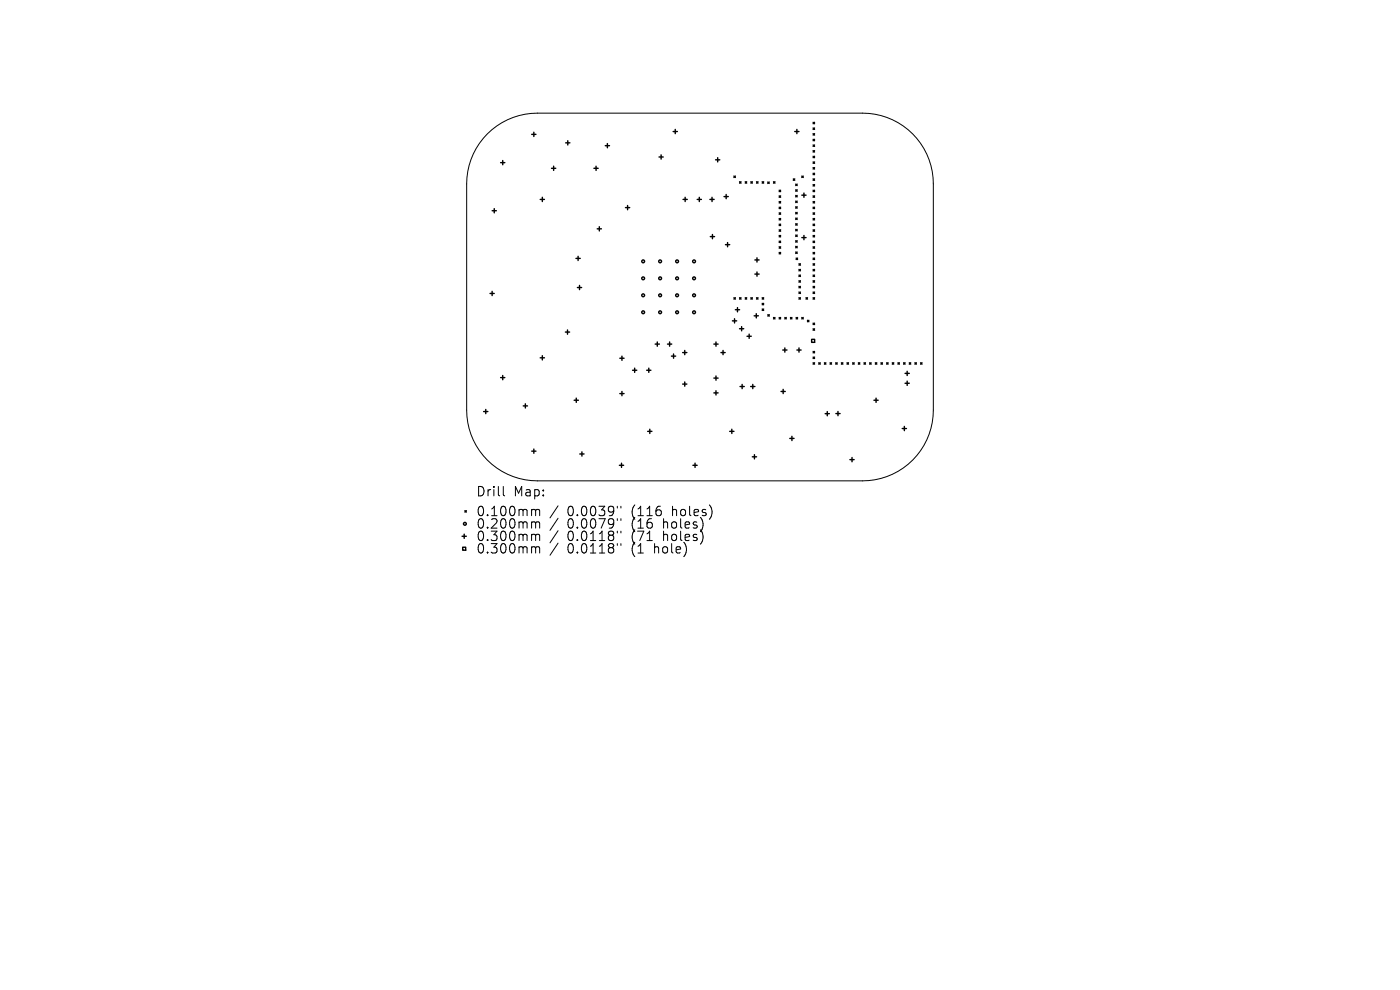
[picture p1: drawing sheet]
<svg xmlns="http://www.w3.org/2000/svg" width="297mm" height="210mm" viewBox="0 0 297 210" stroke-linecap="round" stroke-linejoin="round" font-family="sans-serif">
<defs><g id="words">
<g font-size="2.8">
<text x="100.9" y="105.6">Drill</text>
<text x="108.9" y="105.6">Map:</text>
<text x="100.9" y="109.8">0.100mm</text>
<text x="100.9" y="112.4">0.200mm</text>
<text x="120.4" y="109.8">0.0039&quot;</text>
<text x="120.4" y="112.4">0.0079&quot;</text>
<text x="134.1" y="109.8">(116</text>
<text x="134.1" y="112.4">(16</text>
<text x="141" y="112.4">holes)</text>
<text x="142.9" y="109.8">holes)</text>
<text x="100.9" y="115.1">0.300mm</text>
<text x="100.9" y="117.7">0.300mm</text>
<text x="120.4" y="115.1">0.0118&quot;</text>
<text x="120.4" y="117.7">0.0118&quot;</text>
<text x="134.1" y="115.1">(71</text>
<text x="134.1" y="117.7">(1</text>
<text x="139.1" y="117.7">hole)</text>
<text x="141" y="115.1">holes)</text>
</g>
</g></defs>
<g fill="none" stroke="#000" stroke-width=".21">
<path d="M103.4 28.4a15 15 0 0 1 10.6-4.4h69a15 15 0 0 1 15 15v48a15 15 0 0 1-15 15h-69a15 15 0 0 1-15-15v-48a15 15 0 0 1 4.4-10.6zM106.8 103.2v1.7l.3 .3M113.1 108.1l.4 .1 .1 .1M113.1 110.7h.2l.3 .3M113.1 113.3h.2l.3 .3M113.1 116l.4 .1 .1 .2M113.6 108.3l.3-.2 .5 .1 .1 1.2M113.6 108.3v1.1M113.6 111v1M113.6 113.6v1.1M113.6 116.3v1M113.6 111l.3-.3 .5 .1 .1 1.2"/>
<path d="M113.6 113.6l.3-.3 .5 .1 .1 1.3M113.6 116.3l.3-.3 .5 .1 .1 1.2M118.4 107.3l-1.7 2.6M118.4 109.9l-1.7 2.6M118.4 112.6l-1.7 2.5M118.4 115.2l-1.7 2.6M131 107.4v.4M131 110v.4M131 112.7v.4M131 115.3v.4M131.7 107.4v.4M131.7 110v.4"/>
<path d="M131.7 112.7v.4M131.7 115.3v.4"/>
</g>
<g fill="none" stroke="#000" stroke-width=".3">
<path d="M106.2 34.5h.9M106.7 34.1v.9M112.8 28.5h.9M113.3 28.1v.9M117 35.7h.9M117.5 35.3v.9M120 30.3h.9M120.5 29.9v.9M126 35.7h.9M126.5 35.3v.9M128.4 30.9h.9M128.9 30.5v.9"/>
<path d="M139.8 33.3h.9M140.3 32.9v.9M142.8 27.9h.9M143.3 27.5v.9M151.8 33.9h.9M152.3 33.5v.9M155.7 37.4l.3 .3M156 37.4l-.3 .3M156.9 38.6l.3 .3M157.2 38.6l-.3 .3M158.1 38.6l.3 .3M158.4 38.6l-.3 .3"/>
<path d="M159.3 38.6l.3 .3M159.6 38.6l-.3 .3M160.5 38.6l.3 .3M160.8 38.6l-.3 .3M161.7 38.6l.3 .3M162 38.6l-.3 .3M162.9 38.6l.3 .3M163.2 38.6l-.3 .3M164.1 38.6l.3 .3M164.4 38.6l-.3 .3M168.3 38l.3 .3M168.6 38l-.3 .3"/>
<path d="M168.6 27.9h.9M168.8 39.1l.3 .3M169.1 27.5v.9M169.1 39.1l-.3 .3M170.1 37.4l.3 .3M170.4 37.4l-.3 .3M172.5 26l.3 .3M172.5 27.2l.3 .3M172.5 28.4l.3 .3M172.5 29.6l.3 .3M172.5 30.8l.3 .3M172.5 32l.3 .3"/>
<path d="M172.5 33.2l.3 .3M172.5 34.4l.3 .3M172.5 35.6l.3 .3M172.5 36.8l.3 .3M172.5 38l.3 .3M172.5 39.2l.3 .3M172.8 33.2l-.3 .3M172.8 34.4l-.3 .3M172.8 35.6l-.3 .3M172.8 36.8l-.3 .3M172.8 38l-.3 .3M172.8 39.2l-.3 .3"/>
<path d="M172.8 26l-.3 .3M172.8 27.2l-.3 .3M172.8 28.4l-.3 .3M172.8 29.6l-.3 .3M172.8 30.8l-.3 .3M172.8 32l-.3 .3M104.4 44.7h.9M104.9 44.3v.9M114.6 42.3h.9M115.1 41.9v.9M122.2 54.8h.9M122.6 54.4v.9"/>
<path d="M126.7 48.5h.9M127.1 48.1v.9M132.7 44h.9M133.1 43.6v.9M144.9 42.3h.9M145.4 41.9v.9M147.9 42.3h.9M148.4 41.9v.9M150.6 42.3h.9M150.7 50.2h.9M151.1 41.9v.9M151.1 49.7v.9"/>
<path d="M153.6 41.7h.9M153.9 51.9h.9M154.1 41.3v.9M154.4 51.5v.9M160.1 55.1h.9M160.1 58.1h.9M160.6 54.7v.9M160.6 57.7v.9M165.3 40.4l.3 .3M165.3 41.6l.3 .3M165.3 42.8l.3 .3M165.3 44l.3 .3"/>
<path d="M165.3 45.2l.3 .3M165.3 46.4l.3 .3M165.3 47.6l.3 .3M165.3 48.8l.3 .3M165.3 50l.3 .3M165.3 51.2l.3 .3M165.3 52.4l.3 .3M165.3 53.6l.3 .3M165.6 53.6l-.3 .3M165.6 40.4l-.3 .3M165.6 41.6l-.3 .3M165.6 42.8l-.3 .3"/>
<path d="M165.6 44l-.3 .3M165.6 45.2l-.3 .3M165.6 46.4l-.3 .3M165.6 47.6l-.3 .3M165.6 48.8l-.3 .3M165.6 50l-.3 .3M165.6 51.2l-.3 .3M165.6 52.4l-.3 .3M168.8 43.9l.3 .3M168.8 45.1l.3 .3M168.8 46.3l.3 .3M168.8 47.5l.3 .3"/>
<path d="M168.8 48.7l.3 .3M168.8 49.9l.3 .3M168.8 51.1l.3 .3M168.8 52.3l.3 .3M168.8 53.5l.3 .3M168.8 40.3l.3 .3M168.8 41.5l.3 .3M168.8 42.7l.3 .3M168.9 54.8l.3 .3M169.1 40.3l-.3 .3M169.1 41.5l-.3 .3M169.1 42.7l-.3 .3"/>
<path d="M169.1 43.9l-.3 .3M169.1 45.1l-.3 .3M169.1 46.3l-.3 .3M169.1 47.5l-.3 .3M169.1 48.7l-.3 .3M169.1 49.9l-.3 .3M169.1 51.1l-.3 .3M169.1 52.3l-.3 .3M169.1 53.5l-.3 .3M169.2 54.8l-.3 .3M169.5 56l.3 .3M169.5 57.2l.3 .3"/>
<path d="M169.5 58.4l.3 .3M169.5 59.6l.3 .3M169.8 56l-.3 .3M169.8 57.2l-.3 .3M169.8 58.4l-.3 .3M169.8 59.6l-.3 .3M170.1 41.4h.9M170.1 50.4h.9M170.6 41v.9M170.6 50v.9M172.5 47.6l.3 .3M172.5 48.8l.3 .3"/>
<path d="M172.5 50l.3 .3M172.5 51.2l.3 .3M172.5 52.4l.3 .3M172.5 53.6l.3 .3M172.5 54.8l.3 .3M172.5 56l.3 .3M172.5 57.2l.3 .3M172.5 58.4l.3 .3M172.5 59.6l.3 .3M172.5 42.8l.3 .3M172.5 44l.3 .3M172.5 45.2l.3 .3"/>
<path d="M172.5 46.4l.3 .3M172.5 40.4l.3 .3M172.5 41.6l.3 .3M172.8 46.4l-.3 .3M172.8 47.6l-.3 .3M172.8 48.8l-.3 .3M172.8 50l-.3 .3M172.8 51.2l-.3 .3M172.8 52.4l-.3 .3M172.8 53.6l-.3 .3M172.8 54.8l-.3 .3M172.8 57.2l-.3 .3"/>
<path d="M172.8 40.4l-.3 .3M172.8 41.6l-.3 .3M172.8 42.8l-.3 .3M172.8 44l-.3 .3M172.8 45.2l-.3 .3M172.8 56l-.3 .3M172.8 58.4l-.3 .3M172.8 59.6l-.3 .3M104 62.3h.9M104.4 61.8v.9M106.7 79.7v.9M114.6 75.9h.9"/>
<path d="M115.1 75.5v.9M119.9 70.4h.9M120.4 70v.9M122.5 61h.9M122.9 60.5v.9M131.5 76h.9M131.9 75.5v.9M134.2 78.5h.9M134.6 78.1v.9M137.2 78.5h.9M137.6 78.1v.9M139 73h.9"/>
<path d="M139.4 72.5v.9M141.6 73h.9M142.1 72.5v.9M142.4 75.5h.9M142.9 75.1v.9M144.8 74.8h.9M145.3 74.3v.9M151.4 73h.9M151.9 72.5v.9M151.9 79.8v.9M152.9 74.8h.9M153.4 74.3v.9"/>
<path d="M155.4 68.1h.9M155.7 63.2l.3 .3M155.8 67.6v.9M156 63.2l-.3 .3M156 65.7h.9M156.5 65.3v.9M156.9 69.7h.9M156.9 63.2l.3 .3M157.2 63.2l-.3 .3M157.3 69.3v.9M158.1 63.2l.3 .3M158.4 63.2l-.3 .3"/>
<path d="M158.5 71.3h.9M158.9 70.9v.9M159.3 63.2l.3 .3M159.6 63.2l-.3 .3M160 67h.9M160.4 66.5v.9M160.5 63.2l.3 .3M160.8 63.2l-.3 .3M161.7 65.6l.3 .3M161.7 64.4l.3 .3M161.7 63.2l.3 .3M162 63.2l-.3 .3"/>
<path d="M162 64.4l-.3 .3M162 65.6l-.3 .3M162.9 66.8l.3 .3M163.2 66.8l-.3 .3M164.1 67.4l.3 .3M164.4 67.4l-.3 .3M165.3 67.4l.3 .3M165.6 67.4l-.3 .3M166.1 74.3h.9M166.5 67.4l.3 .3M166.5 73.8v.9M166.8 67.4l-.3 .3"/>
<path d="M167.7 67.4l.3 .3M168 67.4l-.3 .3M168.9 67.4l.3 .3M169.1 74.3h.9M169.2 67.4l-.3 .3M169.5 60.8l.3 .3M169.5 62l.3 .3M169.5 63.2l.3 .3M169.5 73.8v.9M169.8 62l-.3 .3M169.8 63.2l-.3 .3M169.8 60.8l-.3 .3"/>
<path d="M170.1 67.4l.3 .3M170.4 67.4l-.3 .3M171 63.2l.3 .3M171.3 63.2l-.3 .3M171.3 68l.3 .3M171.6 68l-.3 .3M172.2 72h.6v.6h-.6zM172.5 60.8l.3 .3M172.5 69.8l.3 .3M172.5 62l.3 .3M172.5 63.2l.3 .3M172.5 68.6l.3 .3"/>
<path d="M172.5 74.6l.3 .3M172.5 75.8l.3 .3M172.5 77l.3 .3M172.8 60.8l-.3 .3M172.8 62l-.3 .3M172.8 63.2l-.3 .3M172.8 68.6l-.3 .3M172.8 69.8l-.3 .3M172.8 74.6l-.3 .3M172.8 75.8l-.3 .3M172.8 77l-.3 .3M173.7 77l.3 .3"/>
<path d="M174 77l-.3 .3M174.9 77l.3 .3M175.2 77l-.3 .3M176.1 77l.3 .3M176.4 77l-.3 .3M177.3 77l.3 .3M177.6 77l-.3 .3M178.5 77l.3 .3M178.8 77l-.3 .3M179.7 77l.3 .3M180 77l-.3 .3M180.9 77l.3 .3"/>
<path d="M181.2 77l-.3 .3M182.1 77l.3 .3M182.4 77l-.3 .3M183.3 77l.3 .3M183.6 77l-.3 .3M184.5 77l.3 .3M184.8 77l-.3 .3M185.7 77l.3 .3M186 77l-.3 .3M186.9 77l.3 .3M187.2 77l-.3 .3M188.1 77l.3 .3"/>
<path d="M188.4 77l-.3 .3M189.3 77l.3 .3M189.6 77l-.3 .3M190.5 77l.3 .3M190.8 77l-.3 .3M191.7 77l.3 .3M192 77l-.3 .3M192 79.2h.9M192.5 78.8v.9M192.9 77l.3 .3M193.2 77l-.3 .3M194.1 77l.3 .3"/>
<path d="M194.4 77l-.3 .3M195.3 77l.3 .3M195.6 77l-.3 .3M102.6 87.3h.9M103.1 86.9v.9M106.2 80.1h.9M111 86.1h.9M111.5 85.7v.9M112.8 95.7h.9M113.3 95.3v.9M121.8 84.9h.9M122.3 84.5v.9"/>
<path d="M123 96.3h.9M123.5 95.9v.9M131.4 98.7h.9M131.5 83.5h.9M131.9 98.3v.9M131.9 83v.9M137.4 91.5h.9M137.9 91.1v.9M144.8 81.5h.9M145.3 81v.9M147 98.7h.9M147.5 98.3v.9"/>
<path d="M151.4 80.2h.9M151.4 83.3h.9M151.9 82.9v.9M154.8 91.5h.9M155.3 91.1v.9M157 82h.9M157.4 81.5v.9M159.2 82h.9M159.6 96.9h.9M159.7 81.5v.9M160.1 96.5v.9M165.7 83h.9"/>
<path d="M166.1 82.6v.9M167.6 93h.9M168 92.6v.9M175.1 87.8h.9M175.5 87.3v.9M177.3 87.7h.9M177.8 87.3v.9M180.3 97.5h.9M180.8 97.1v.9M185.4 84.9h.9M185.9 84.5v.9M191.4 90.9h.9"/>
<path d="M191.9 90.5v.9M192 81.3h.9M192.5 80.9v.9M98 113.8h.9M98.2 116.1h.6v.6h-.6zM98.5 113.3v.9M98.6 108.3l.3 .3M98.9 108.3l-.3 .3"/>
<circle cx="136.4" cy="55.4" r=".3"/>
<circle cx="136.4" cy="59" r=".3"/>
<circle cx="140" cy="55.4" r=".3"/>
<circle cx="140" cy="59" r=".3"/>
<circle cx="143.6" cy="55.4" r=".3"/>
<circle cx="143.6" cy="59" r=".3"/>
<circle cx="147.2" cy="55.4" r=".3"/>
<circle cx="147.2" cy="59" r=".3"/>
<circle cx="136.4" cy="62.6" r=".3"/>
<circle cx="136.4" cy="66.2" r=".3"/>
<circle cx="140" cy="62.6" r=".3"/>
<circle cx="140" cy="66.2" r=".3"/>
<circle cx="143.6" cy="62.6" r=".3"/>
<circle cx="143.6" cy="66.2" r=".3"/>
<circle cx="147.2" cy="62.6" r=".3"/>
<circle cx="147.2" cy="66.2" r=".3"/>
<circle cx="98.6" cy="111.1" r=".3"/>
</g>
<use href="#words"/>
</svg>
